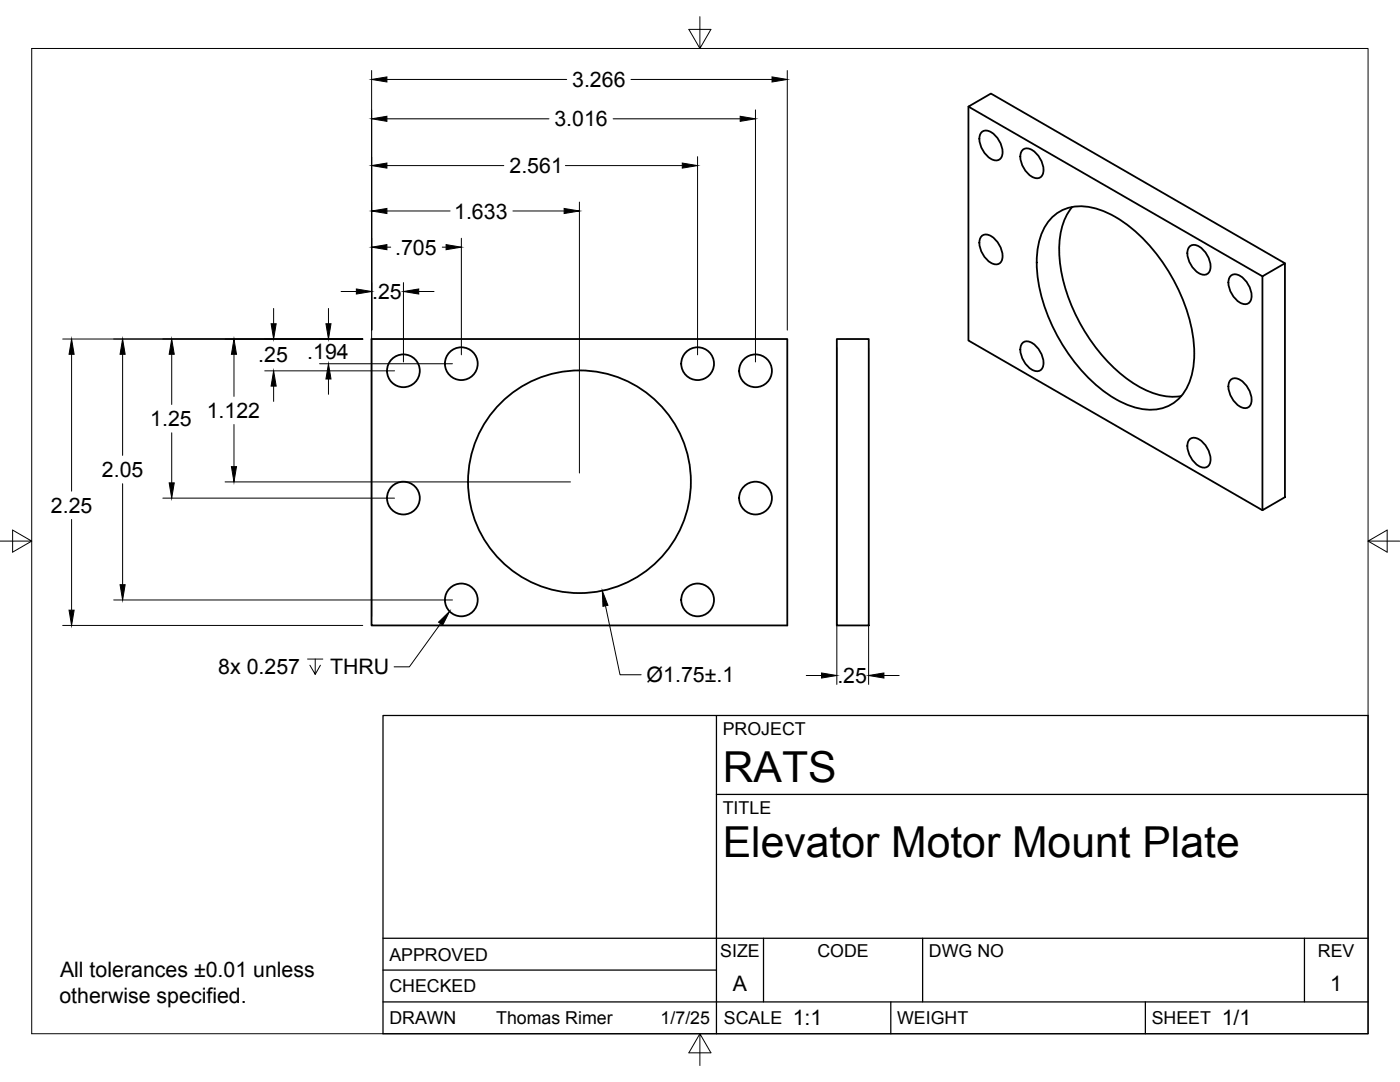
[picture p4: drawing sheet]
<svg xmlns="http://www.w3.org/2000/svg" width="279mm" height="216mm" viewBox="0 0 279 216" stroke-linecap="round" stroke-linejoin="round" font-family="sans-serif">
<defs><g id="words">
<g font-size="8.5">
<text x="144.3" y="156">RATS</text>
<text x="144.3" y="171">Elevator Motor Mount Plate</text>
</g>
<g font-size="4.3">
<text x="114.2" y="17.4">3.266</text>
<text x="110.6" y="25.2">3.016</text>
<text x="101.7" y="34.5">2.561</text>
<text x="90.6" y="43.6">1.633</text>
<text x="78.9" y="50.8">.705</text>
<text x="74.3" y="59.7">.25</text>
<text x="61.3" y="71.6">.194</text>
<text x="51.5" y="72.3">.25</text>
<text x="41.3" y="83.4">1.122</text>
<text x="30" y="85">1.25</text>
<text x="20.3" y="95.2">2.05</text>
<text x="10.2" y="102.3">2.25</text>
<text x="43.6" y="134.6">8x 0.257</text>
<text x="65.9" y="134.6">THRU</text>
<text x="129.1" y="136.1">Ø1.75±.1</text>
<text x="167.1" y="136.3">.25</text>
<text x="12" y="195">All tolerances ±0.01 unless</text>
<text x="146.3" y="197.7">A</text>
<text x="265.5" y="197.7">1</text>
<text x="11.9" y="200.1">otherwise specified.</text>
<text x="158.2" y="204.6">1:1</text>
<text x="243.8" y="204.6">1/1</text>
</g>
<g font-size="3.5">
<text x="144.3" y="146.6">PROJECT</text>
<text x="144.3" y="162.3">TITLE</text>
<text x="77.7" y="191.7">APPROVED</text>
<text x="143.7" y="191">SIZE</text>
<text x="163.1" y="191">CODE</text>
<text x="185.4" y="191">DWG NO</text>
<text x="263" y="191">REV</text>
<text x="77.7" y="198">CHECKED</text>
<text x="77.7" y="204.4">DRAWN</text>
<text x="99" y="204.4">Thomas Rimer</text>
<text x="131.8" y="204.4">1/7/25</text>
<text x="144.5" y="204.4">SCALE</text>
<text x="179" y="204.4">WEIGHT</text>
<text x="229.8" y="204.4">SHEET</text>
</g>
</g></defs>
<g fill="none" stroke="#000" stroke-width=".36">
<path d="M193.3 21.3v46.6l58.6 33.9M196 26.3a2.14 2.14 0 0 1 2.8 .9 4.3 4.3 0 0 1 1 4.2 1.62 1.62 0 0 1-2.6-.1 4.4 4.4 0 0 1-1.5-4.6zM204.1 29.9a2.14 2.14 0 0 1 2.9 .9 4.3 4.3 0 0 1 1 4.2 1.62 1.62 0 0 1-2.6-.1 4.4 4.4 0 0 1-1.5-4.7zM196 47.1a2.14 2.14 0 0 1 2.8 .9 4.3 4.3 0 0 1 1 4.1 1.62 1.62 0 0 1-2.6 0 4.4 4.4 0 0 1-1.5-4.7zM209.6 43.8a8.7 8.7 0 0 1 9.9-2 28.1 28.1 0 0 1 13.3 11.6 33 33 0 0 1 5.5 17.1 12.1 12.1 0 0 1-3.5 9.5 8.9 8.9 0 0 1-9 1.1 28.1 28.1 0 0 1-13.3-11.6 33 33 0 0 1-5.6-17.1 12.8 12.8 0 0 1 2.7-8.6zM214 41.3a14.1 14.1 0 0 0-2.5 10.4 35.6 35.6 0 0 0 14 24.3 14.1 14.1 0 0 0 10.2 3M237.5 49.1a2.14 2.14 0 0 1 2.8 .9 4.3 4.3 0 0 1 1.1 4.2 1.62 1.62 0 0 1-2.7-.1 4.4 4.4 0 0 1-1.5-4.6zM245.7 55a2.14 2.14 0 0 1 2.8 .9 4.3 4.3 0 0 1 1 4.2 1.62 1.62 0 0 1-2.6-.1 4.4 4.4 0 0 1-1.5-4.7zM251.9 55.1l4.5-2.6v46.7l-4.5 2.6zM256.4 52.5l-58.6-33.8-4.5 2.6 58.6 33.8M74.1 67.6h83v57.2h-83zM167 67.6h6.4v57.2h-6.4z"/>
<path d="M204.1 68.4a2.14 2.14 0 0 1 2.9 .9 4.3 4.3 0 0 1 1 4.2 1.62 1.62 0 0 1-2.6-.1 4.4 4.4 0 0 1-1.5-4.7zM245.7 75.7a2.14 2.14 0 0 1 2.8 .9 4.3 4.3 0 0 1 1 4.2 1.62 1.62 0 0 1-2.6 0 4.4 4.4 0 0 1-1.5-4.7zM237.5 87.6a2.14 2.14 0 0 1 2.8 .9 4.3 4.3 0 0 1 1.1 4.2 1.62 1.62 0 0 1-2.7-.1 4.4 4.4 0 0 1-1.5-4.6z"/>
<circle cx="80.5" cy="74" r="3.3"/>
<circle cx="92.1" cy="72.6" r="3.3"/>
<circle cx="139.2" cy="72.6" r="3.3"/>
<circle cx="150.8" cy="74" r="3.3"/>
<circle cx="80.5" cy="99.4" r="3.3"/>
<circle cx="115.6" cy="96.1" r="22.2"/>
<circle cx="150.8" cy="99.4" r="3.3"/>
<circle cx="92.1" cy="119.7" r="3.3"/>
<circle cx="139.2" cy="119.7" r="3.3"/>
</g>
<g fill="none" stroke="#000" stroke-width=".2">
<path d="M6.3 9.7h266.7v196.6h-266.7zM74.2 14.1v108.9M77.2 15.9h35.9M125.9 15.9h28.2M139.7 3.3v6.4l2.2-3.8h-4.4l2.2 3.8M157.1 14.1v51.8M77.2 33h23.3M77.2 23.7h32.4M112.8 33h23.4M122.4 23.7h25.3M139.2 31.3v39.5M150.8 21.9v50.3"/>
<path d="M68.1 58.2h3M77.2 49.3h.8M77.2 42.1h12.6M80.5 56.4v15.8M83.6 58.2h3M88.3 49.3h.7M92.1 47.5v23.3M102.4 42.1h10.2M115.6 40.3v54.1M12.5 67.6h59.9M14.3 70.7v27.3M24.5 70.7v20.2"/>
<path d="M34.3 70.7v10M46.7 70.7v8.4M52.8 74h25.9M54.6 61.6v3M54.6 77v3.1M63.8 72.6h26.5M65.6 61.6v3M65.6 75.6v3.1M167 69.4v67.2M173.4 69.4v67.2M24.5 96.5v20.2M32.5 99.4h46.2"/>
<path d="M34.3 86.4v10M44.9 96.2h69M46.7 84.7v8.4M0 108h6.3l-3.8-2.2v4.4l3.8-2.2M14.3 103.7v18.1M22.7 119.7h67.6M273 108l3.8 2.2v-4.4l-3.8 2.2h6.4M12.5 124.8h59.9M61.4 131.5h3M62.9 131.5v3.1l-1.1-1.9M63.9 132.7l-1 1.9M87.9 124.4l-6.2 8.7h-3"/>
<path d="M120.8 120.9l2.9 13.7h4.3M160.9 134.8h3.1M176.4 134.8h3.1M139.7 206.3l-2.2 3.8h4.4l-2.2-3.8v6.3"/>
</g>
<path d="M76.4 142.8h196.6v63.5h-196.6zM143 158.5h130M143 142.8v63.5M76.4 199.9h196.6M76.4 193.6h66.6M76.4 187.2h196.6M152.4 187.2v12.7M177.8 199.9v6.4M184.1 187.2v12.7M228.6 199.9v6.4M260.3 187.2v12.7" fill="none" stroke="#000" stroke-width=".25"/>
<g fill="#000" stroke="#000" stroke-width=".2">
<path d="M74.2 15.9l3-.6v1.1zM154.1 15.3l3 .6-3 .5zM74.2 33l3-.5v1zM74.2 23.7l3-.5v1zM136.2 32.5l3 .5-3 .5zM147.7 23.2l3.1 .5-3.1 .5zM71.1 57.7l3.1 .5-3.1 .5zM74.2 49.3l3-.5v1zM74.2 42.1l3-.5v1zM80.5 58.2l3.1-.5v1zM89 48.8l3.1 .5-3.1 .5zM112.6 41.6l3 .5-3 .5z"/>
<path d="M14.3 67.6l.5 3.1h-1zM24.5 67.6l.5 3.1h-1zM34.3 67.6l.5 3.1h-1zM46.7 67.6l.5 3.1h-1zM54.6 74l.5 3h-1zM54.1 64.6h1l-.5 3zM65.6 72.6l.5 3h-1.1zM65 64.6h1.1l-.5 3zM33.8 96.4h1l-.5 3zM46.2 93.1h1l-.5 3.1zM24 116.7h1l-.5 3zM13.8 121.8h1l-.5 3z"/>
<path d="M87.5 124.1l2.2-2.1-1.4 2.7zM120.2 117.9l1.1 2.9-1 .2zM164 134.3l3 .5-3 .5zM173.4 134.8l3-.5v1z"/>
</g>
<use href="#words"/>
</svg>
